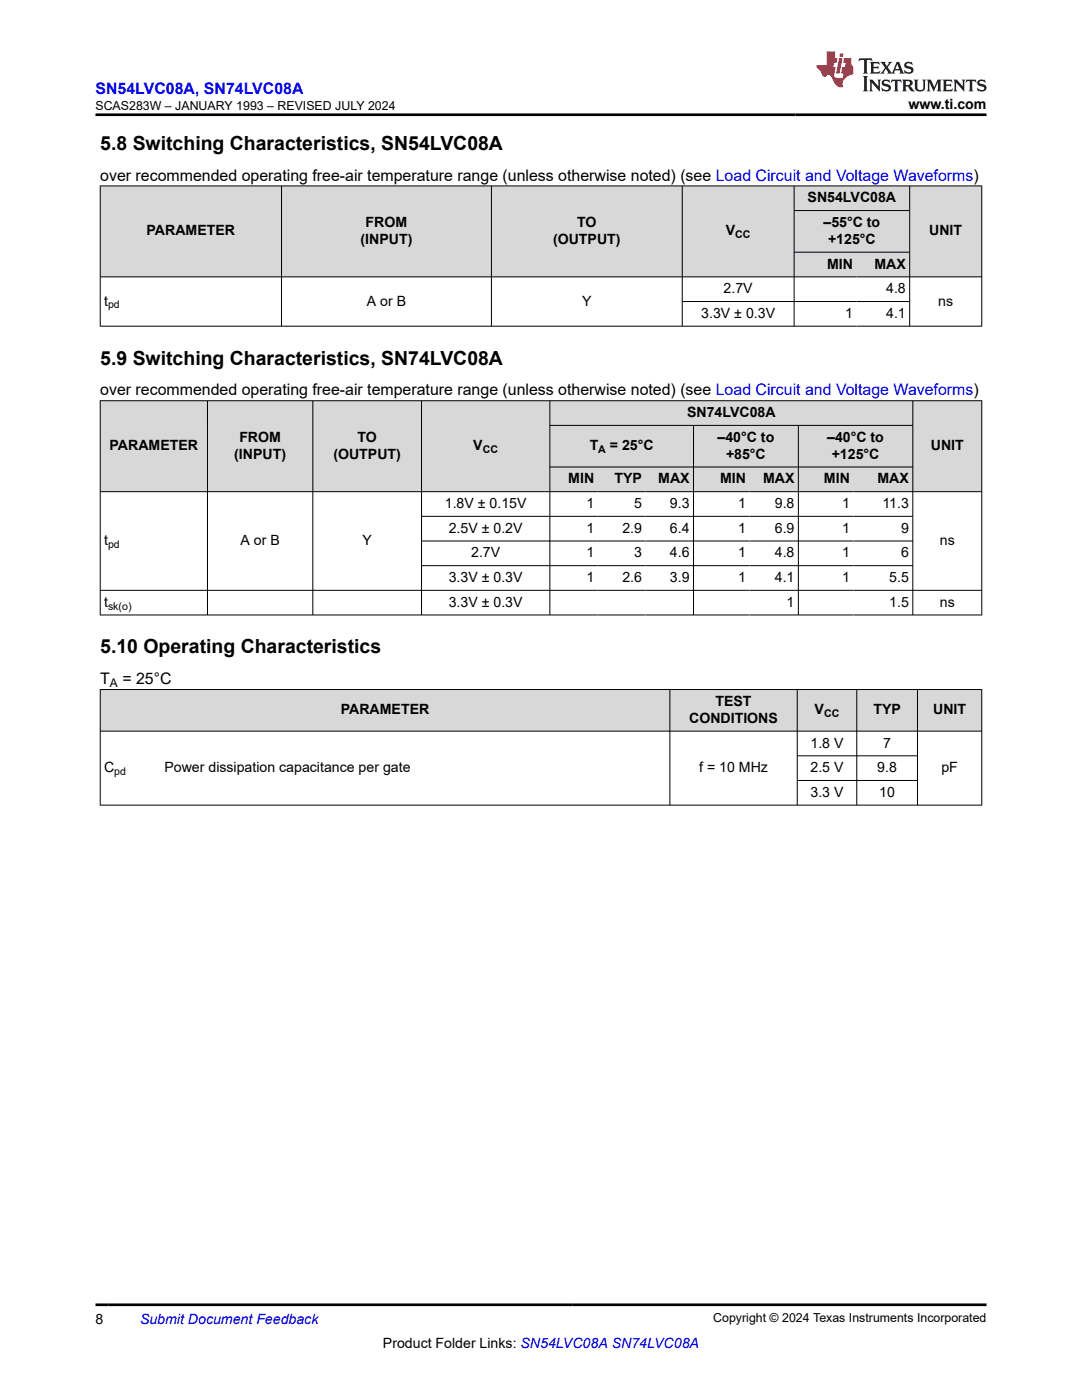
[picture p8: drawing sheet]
<svg xmlns="http://www.w3.org/2000/svg" width="216mm" height="279mm" viewBox="0 0 216 279" stroke-linecap="round" stroke-linejoin="round" font-family="sans-serif">
<defs><g id="words">
<g font-size="3.9">
<text x="20" y="29.9">5.8 Switching Characteristics, SN54LVC08A</text>
<text x="20" y="72.8">5.9 Switching Characteristics, SN74LVC08A</text>
<text x="20" y="130.4">5.10 Operating Characteristics</text>
</g>
<text font-size="3.2" fill="#00f" x="19" y="18.7">SN54LVC08A, SN74LVC08A</text>
<g font-size="3.2">
<text x="20" y="36.1">over recommended operating free-air temperature range (unless otherwise noted) (see Load Circuit and Voltage Waveforms)</text>
<text x="20" y="78.9">over recommended operating free-air temperature range (unless otherwise noted) (see Load Circuit and Voltage Waveforms)</text>
<text x="20" y="136.6">T</text>
<text x="24.4" y="136.6">= 25°C</text>
</g>
<g font-size="2.8">
<text x="181.3" y="21.8">www.ti.com</text>
<text x="161.1" y="40.4">SN54LVC08A</text>
<text x="29.3" y="47">PARAMETER</text>
<text x="73" y="45.3">FROM</text>
<text x="115.2" y="45.3">TO</text>
<text x="144.8" y="47">V</text>
<text x="164.3" y="45.3">–55°C to</text>
<text x="185.4" y="47">UNIT</text>
<text x="71.9" y="48.7">(INPUT)</text>
<text x="110.4" y="48.7">(OUTPUT)</text>
<text x="165.1" y="53.6">MIN</text>
<text x="165.2" y="48.7">+125°C</text>
<text x="174.5" y="53.6">MAX</text>
<text x="144.4" y="58.5">2.7V</text>
<text x="176.8" y="58.5">4.8</text>
<text x="20.8" y="61">t</text>
<text x="73.2" y="61">A or B</text>
<text x="116.2" y="61">Y</text>
<text x="139.9" y="63.4">3.3V ± 0.3V</text>
<text x="168.7" y="63.4">1</text>
<text x="176.8" y="63.4">4.1</text>
<text x="187.2" y="61">ns</text>
<text x="137.1" y="83.2">SN74LVC08A</text>
<text x="21.9" y="89.9">PARAMETER</text>
<text x="47.8" y="88.2">FROM</text>
<text x="71.3" y="88.2">TO</text>
<text x="94.4" y="89.9">V</text>
<text x="117.7" y="89.9">T</text>
<text x="121.7" y="89.9">= 25°C</text>
<text x="143.2" y="88.2">–40°C to</text>
<text x="165.1" y="88.2">–40°C to</text>
<text x="185.7" y="89.9">UNIT</text>
<text x="46.7" y="91.6">(INPUT)</text>
<text x="66.5" y="91.6">(OUTPUT)</text>
<text x="144.9" y="91.6">+85°C</text>
<text x="166" y="91.6">+125°C</text>
<text x="88.8" y="101.4">1.8V ± 0.15V</text>
<text x="113.4" y="96.5">MIN</text>
<text x="117" y="101.4">1</text>
<text x="122.6" y="96.5">TYP</text>
<text x="126.6" y="101.4">5</text>
<text x="131.3" y="96.5">MAX</text>
<text x="133.7" y="101.4">9.3</text>
<text x="143.7" y="96.5">MIN</text>
<text x="147.3" y="101.4">1</text>
<text x="152.3" y="96.5">MAX</text>
<text x="154.6" y="101.4">9.8</text>
<text x="164.4" y="96.5">MIN</text>
<text x="168" y="101.4">1</text>
<text x="175.1" y="96.5">MAX</text>
<text x="176.1" y="101.4">11.3</text>
<text x="89.5" y="106.3">2.5V ± 0.2V</text>
<text x="117" y="106.3">1</text>
<text x="124.2" y="106.3">2.9</text>
<text x="133.7" y="106.3">6.4</text>
<text x="147.3" y="106.3">1</text>
<text x="154.6" y="106.3">6.9</text>
<text x="168" y="106.3">1</text>
<text x="179.8" y="106.3">9</text>
<text x="20.8" y="108.8">t</text>
<text x="48" y="108.8">A or B</text>
<text x="72.3" y="108.8">Y</text>
<text x="94" y="111.2">2.7V</text>
<text x="117" y="111.2">1</text>
<text x="126.6" y="111.2">3</text>
<text x="133.7" y="111.2">4.6</text>
<text x="147.3" y="111.2">1</text>
<text x="154.6" y="111.2">4.8</text>
<text x="168" y="111.2">1</text>
<text x="179.8" y="111.2">6</text>
<text x="187.5" y="108.8">ns</text>
<text x="89.5" y="116.2">3.3V ± 0.3V</text>
<text x="117" y="116.2">1</text>
<text x="124.2" y="116.2">2.6</text>
<text x="133.7" y="116.2">3.9</text>
<text x="147.3" y="116.2">1</text>
<text x="154.6" y="116.2">4.1</text>
<text x="168" y="116.2">1</text>
<text x="177.5" y="116.2">5.5</text>
<text x="20.8" y="121.1">t</text>
<text x="89.5" y="121.1">3.3V ± 0.3V</text>
<text x="157" y="121.1">1</text>
<text x="177.5" y="121.1">1.5</text>
<text x="187.5" y="121.1">ns</text>
<text x="68" y="142.6">PARAMETER</text>
<text x="142.8" y="140.9">TEST</text>
<text x="162.5" y="142.6">V</text>
<text x="174.3" y="142.6">TYP</text>
<text x="186.2" y="142.6">UNIT</text>
<text x="137.5" y="144.3">CONDITIONS</text>
<text x="161.7" y="149.2">1.8 V</text>
<text x="176.2" y="149.2">7</text>
<text x="20.8" y="154.1">C</text>
<text x="32.8" y="154.1">Power dissipation capacitance per gate</text>
<text x="139.5" y="154.1">f = 10 MHz</text>
<text x="161.7" y="154.1">2.5 V</text>
<text x="175.1" y="154.1">9.8</text>
<text x="187.8" y="154.1">pF</text>
<text x="161.7" y="159">3.3 V</text>
<text x="175.4" y="159">10</text>
<text x="19" y="264.2">8</text>
<text x="76.4" y="269">Product Folder Links: SN54LVC08A SN74LVC08A</text>
</g>
<text font-size="2.8" fill="#00f" x="27.9" y="264.2">Submit Document Feedback</text>
<g font-size="2.5">
<text x="19" y="21.9">SCAS283W – JANUARY 1993 – REVISED JULY 2024</text>
<text x="142.3" y="263.9">Copyright © 2024 Texas Instruments Incorporated</text>
</g>
<text font-size="2.4" x="21.9" y="137.2">A</text>
<g font-size="2.1">
<text x="146.7" y="47.6">CC</text>
<text x="21.6" y="61.6">pd</text>
<text x="96.3" y="90.4">CC</text>
<text x="119.4" y="90.4">A</text>
<text x="21.6" y="109.3">pd</text>
<text x="21.6" y="121.6">sk(o)</text>
<text x="164.4" y="143.1">CC</text>
<text x="22.8" y="154.7">pd</text>
</g>
</g></defs>
<g fill="#d8d8d8">
<path d="M20 37.1h175.9v4.9h-175.9z" fill-rule="evenodd"/>
<path d="M20.1 37.2h36v18h-36z" fill-rule="evenodd"/>
<path d="M56.2 37.2h41.8v18h-41.8z" fill-rule="evenodd"/>
<path d="M98.1 37.2h38v18h-38z" fill-rule="evenodd"/>
<path d="M136.2 37.2h22.2v18h-22.2z" fill-rule="evenodd"/>
<path d="M158.5 37.2h23v4.8h-23z" fill-rule="evenodd"/>
<path d="M181.6 37.2h14.2v18h-14.2z" fill-rule="evenodd"/>
<path d="M158.5 42.1h23v8.2h-23z" fill-rule="evenodd"/>
<path d="M158.5 50.4h12.4v4.8h-12.4z" fill-rule="evenodd"/>
<path d="M170.9 50.4h10.6v4.8h-10.6z" fill-rule="evenodd"/>
</g>
<g fill="none" stroke="#000" stroke-width=".2">
<path d="M19.9 37.1h176.1M20 37v28.2M56.2 37v28.2M98.1 37v28.2M136.1 37v28.2M158.5 37v28.2M181.5 37v28.2M195.9 37v28.2M19.9 55.3h176.1M158.5 42h23.1M158.5 50.3h23.1M19.9 65.1h176.1"/>
<path d="M136.1 60.2h45.5"/>
</g>
<g fill="#d8d8d8">
<path d="M20 80h175.9v4.9h-175.9z" fill-rule="evenodd"/>
<path d="M20.1 80h21.2v18.1h-21.2z" fill-rule="evenodd"/>
<path d="M41.5 80h20.9v18.1h-20.9z" fill-rule="evenodd"/>
<path d="M62.5 80h21.5v18.1h-21.5z" fill-rule="evenodd"/>
<path d="M84.2 80h25.5v18.1h-25.5z" fill-rule="evenodd"/>
<path d="M109.8 80h72.3v4.8h-72.3z" fill-rule="evenodd"/>
<path d="M182.2 80h13.6v18.1h-13.6z" fill-rule="evenodd"/>
<path d="M109.8 85h28.5v8.1h-28.5z" fill-rule="evenodd"/>
<path d="M138.4 85h20.8v8.1h-20.8z" fill-rule="evenodd"/>
<path d="M159.4 85h22.7v8.1h-22.7z" fill-rule="evenodd"/>
<path d="M109.8 93.3h9.5v4.8h-9.5z" fill-rule="evenodd"/>
<path d="M119.3 93.3h9.5v4.8h-9.5z" fill-rule="evenodd"/>
<path d="M128.8 93.3h9.5v4.8h-9.5z" fill-rule="evenodd"/>
<path d="M138.4 93.3h11.2v4.8h-11.2z" fill-rule="evenodd"/>
<path d="M149.6 93.3h9.6v4.8h-9.6z" fill-rule="evenodd"/>
<path d="M159.4 93.3h10.9v4.8h-10.9z" fill-rule="evenodd"/>
<path d="M170.3 93.3h11.8v4.8h-11.8z" fill-rule="evenodd"/>
</g>
<g fill="none" stroke="#000" stroke-width=".2">
<path d="M19.9 80h176.1M20 79.9v42.9M41.4 79.9v42.9M62.4 79.9v42.9M84.1 79.9v42.9M109.7 79.9v42.9M182.1 79.9v42.9M195.9 79.9v42.9M19.9 98.1h176.1M109.7 84.9h72.5M109.7 93.2h72.5M138.4 84.9v37.9"/>
<path d="M159.3 84.9v37.9M19.9 117.8h176.1M84.1 103h98.1M84.1 108h98.1M84.1 112.9h98.1M19.9 122.7h176.1"/>
</g>
<g fill="#d8d8d8">
<path d="M20 137.6h175.9v8.3h-175.9z" fill-rule="evenodd"/>
<path d="M20.1 137.7h113.5v8.2h-113.5z" fill-rule="evenodd"/>
<path d="M133.7 137.7h25.3v8.2h-25.3z" fill-rule="evenodd"/>
<path d="M159.1 137.7h11.8v8.2h-11.8z" fill-rule="evenodd"/>
<path d="M171 137.7h12v8.2h-12z" fill-rule="evenodd"/>
<path d="M183.1 137.7h12.7v8.2h-12.7z" fill-rule="evenodd"/>
</g>
<path d="M19.9 137.6h176.1M20 137.5v23.2M133.7 137.5v23.2M159.1 137.5v23.2M171 137.5v23.2M183.1 137.5v23.2M195.9 137.5v23.2M19.9 145.9h176.1M159.1 150.8h24M159.1 155.8h24M19.9 160.7h176.1" fill="none" stroke="#000" stroke-width=".2"/>
<path d="M171.5 11.6l-.2 .6 .5-.2h.6v.1v2.2l-.2 .4h1l-.2-.4v-2.2v-.1h.5l.5 .2-.1-.6zM173.6 12.4l.2 .3v1.6l-.2 .4h1.9l.1-.6a1.08 1.08 0 0 1-1.3 .2v-.7h.6l.4 .2v-.7l-.4 .2h-.6v-.5l.2-.2a1 1 0 0 1 1 .3l-.1-.5zM175.7 12.4l.9 1.1-1 1.2h.9l-.2-.2 .5-.8 .4 .8-.2 .2h1.6l-.2-.2 .2-.5h.9l.1 .5-.1 .2h.9l-.2-.4-.8-1.9h-.5l-.9 2.1-.9-1.1 .9-1h-.8l.2 .2-.4 .6-.4-.6 .2-.2zM179 12.8l.4 1h-.7zM180.7 12.5a.65 .65 0 0 0-.2 .7 .65 .65 0 0 0 .6 .5l.6 .1 .1 .3a.79 .79 0 0 1-.7 .4 .79 .79 0 0 1-.7-.5l.1 .7 .2-.1a.93 .93 0 0 0 1.1 0 .93 .93 0 0 0 .4-.9 1.46 1.46 0 0 0-1.2-.6l-.1-.3a1.09 1.09 0 0 1 1.2 .2l-.2-.6-.1 .1-.5-.2zM172.2 15.2l.2 .4v2.2l-.2 .4h1l-.2-.4v-2.2l.2-.4zM173.4 15.9l.2 .4v1.5l-.2 .4h.8l-.3-.4 .1-1.3 1.6 1.8v-2l.2-.4h-.7l.1 .2 .1 1.1-1.2-1.3zM176.2 16a.65 .65 0 0 0-.2 .8 .65 .65 0 0 0 .6 .4l.6 .2 .1 .2a.79 .79 0 0 1-.7 .4 .79 .79 0 0 1-.7-.5l.1 .7 .2-.1a.93 .93 0 0 0 1.1 .1 .93 .93 0 0 0 .4-1 1.46 1.46 0 0 0-1.2-.5l-.1-.4a1.09 1.09 0 0 1 1.2 .2l-.1-.6-.2 .1-.5-.1zM177.9 15.9l-.1 .6a.63 .63 0 0 1 .8-.3v1.6l-.3 .4h1l-.2-.4v-1.6a.66 .66 0 0 1 .8 .3l-.1-.6zM180 15.9l.2 .4v1.5l-.2 .4h1l-.2-.2-.1-.7h.5l.1 .2a.79 .79 0 0 0 1.2 .6l-1-.9a.61 .61 0 0 0 .6-.6 .61 .61 0 0 0-.5-.7zM180.8 16.2h.1a.47 .47 0 0 1 .5 .1 .47 .47 0 0 1 .1 .5l-.1 .1-.7 .1zM182.3 15.9l.2 .2a2.27 2.27 0 0 0 .4 2 1.04 1.04 0 0 0 1.7-.7v-1.3l.2-.2h-.8l.2 .4v1.1a.6 .6 0 0 1-.6 .6 .6 .6 0 0 1-.6-.6v-1.1l.3-.4zM184.9 15.9l.2 .4v1.5l-.2 .4h.8l-.3-.4v-1.4l.9 1.9 .9-1.9v1.4l-.3 .4h1l-.2-.4v-1.5l.2-.4h-.8l-.7 1.5-.6-1.5zM188.1 15.9l.2 .4v1.5l-.2 .4h1.9l.1-.6a1.09 1.09 0 0 1-1.3 .2v-.7h.6l.4 .2v-.6l-.4 .2h-.6v-.6l.2-.1a1.01 1.01 0 0 1 1 .3l-.1-.6zM190.2 15.9l.3 .4v1.5l-.3 .4h.8l-.2-.4v-1.3l1.6 1.8v-2l.2-.4h-.7l.2 .2v1.1l-1.2-1.3zM192.8 15.9l-.1 .6a.63 .63 0 0 1 .8-.3v1.6l-.3 .4h1l-.2-.4v-1.6a.66 .66 0 0 1 .8 .3l-.1-.6zM195.2 16a.65 .65 0 0 0-.2 .8 .65 .65 0 0 0 .6 .4l.6 .2 .2 .2a.79 .79 0 0 1-.7 .4 .79 .79 0 0 1-.7-.5l.1 .7 .2-.1a.93 .93 0 0 0 1 .1 .93 .93 0 0 0 .5-1 1.46 1.46 0 0 0-1.3-.5v-.4a1.09 1.09 0 0 1 1.2 .2l-.2-.6-.2 .1-.5-.1z" fill="#231f20"/>
<path d="M164.9 10.3v2.7h-2l.1 .4 .8 1a.95 .95 0 0 0 1 .9 .59 .59 0 0 1 .5-.4 .59 .59 0 0 1 .5 .3l.4 .8a1.59 1.59 0 0 0 2.1 1.4 1.61 1.61 0 0 1 1-2.3l1-.3-.1-1.5a1.59 1.59 0 0 1-.3-1.7h-1.5l-.2 .9h.6l-.2 .9h-.5l-.2 .9v.3l.4 .1-.1 .9h-.7a.73 .73 0 0 1-1-.7l.3-1.5h-.5l.1-.9h.5l.2-.9h-.5v-1.3zM167.4 11.6l-.6 3.1h.7l.6-3.1zM167.6 10.7l-.1 .6h.7l.1-.6z" fill="#ed1c24"/>
<path d="M19 22.9h177.8M19 260.4h177.8" fill="none" stroke="#000" stroke-width=".53"/>
<use href="#words"/>
</svg>
